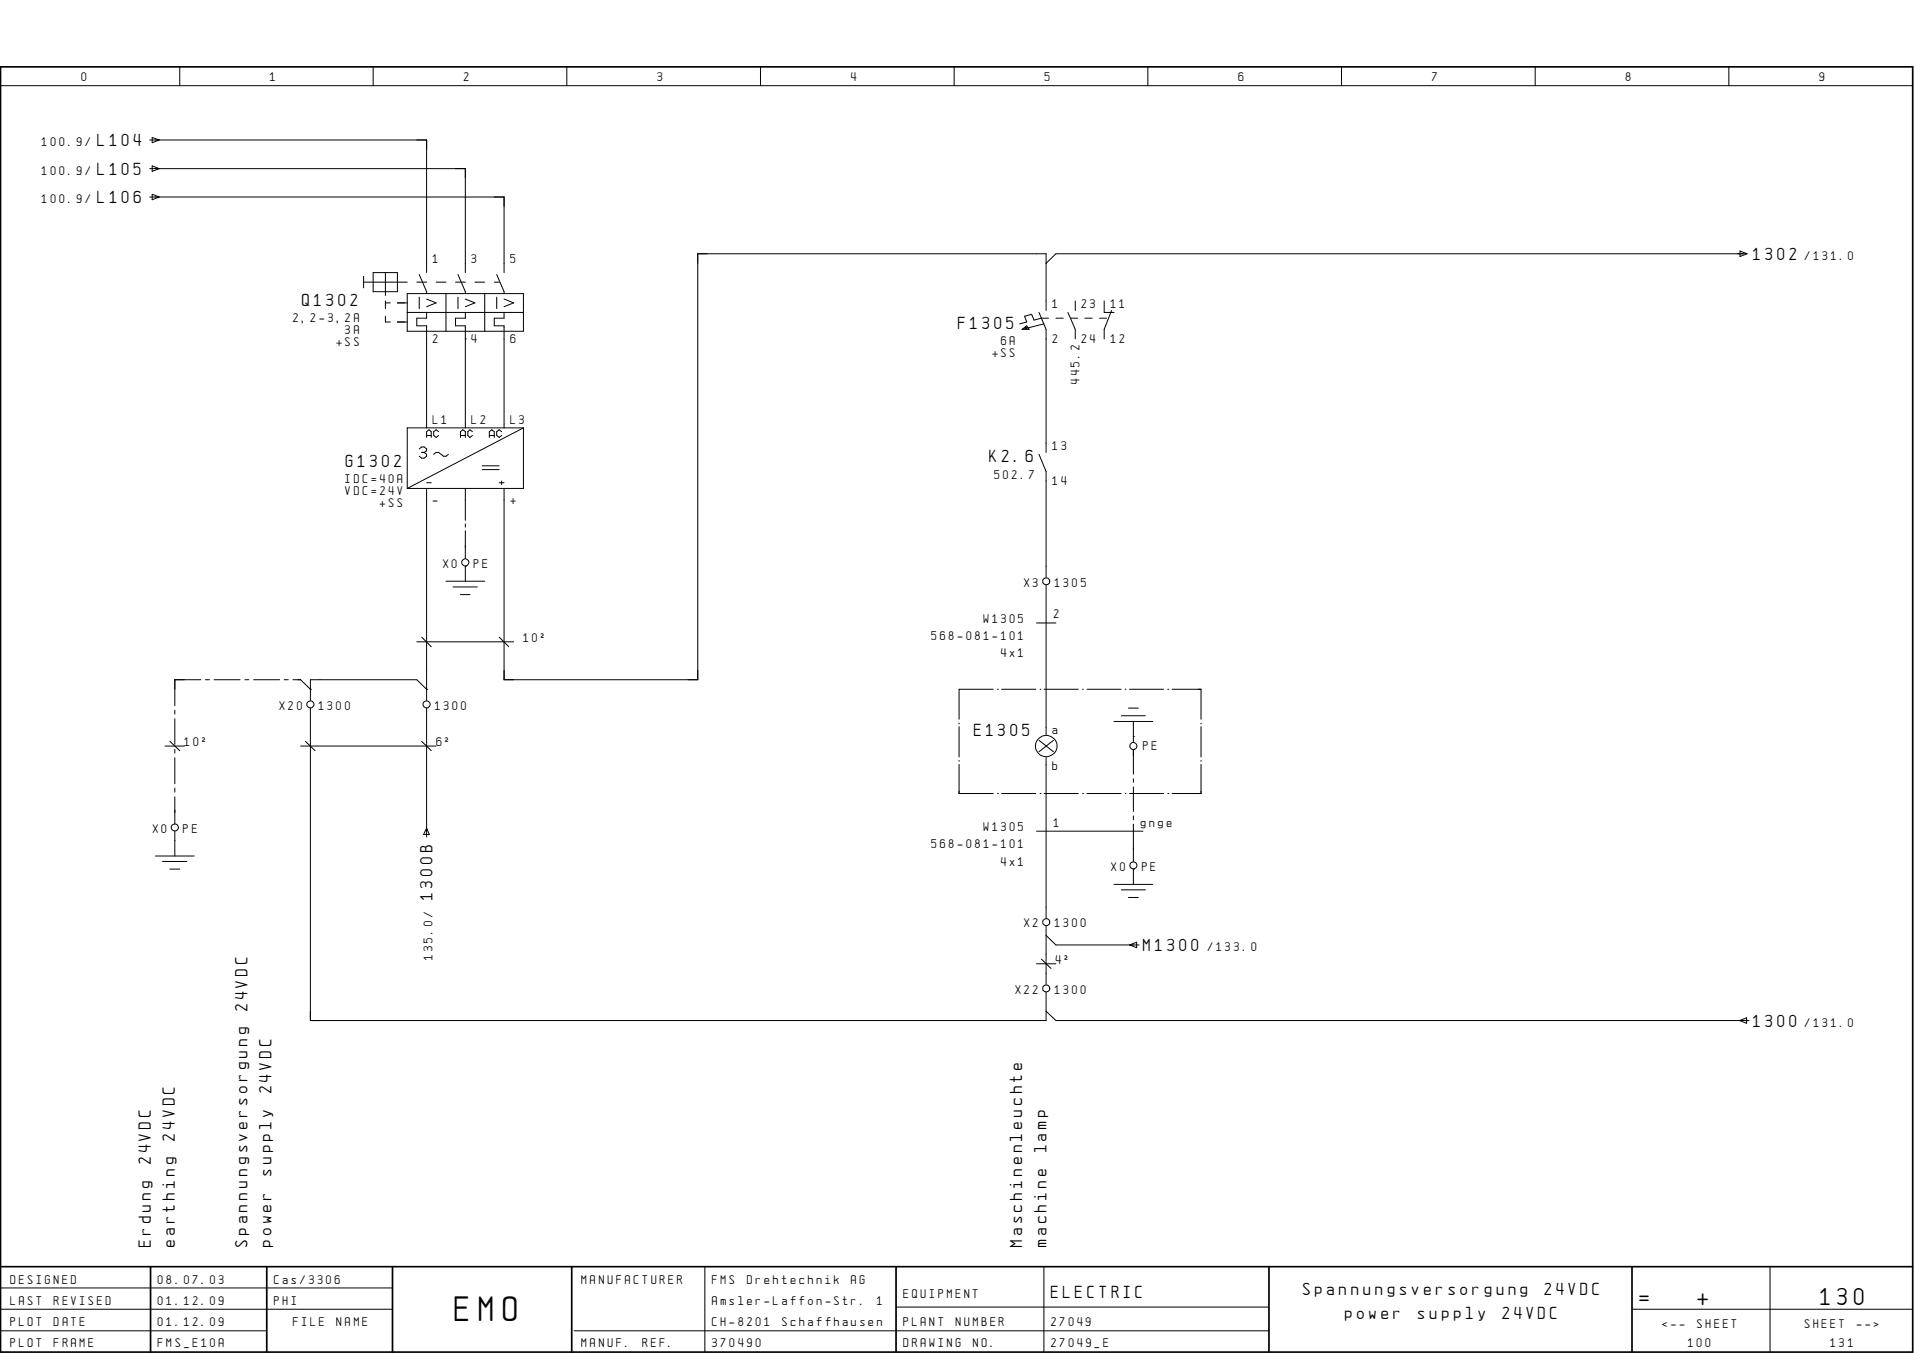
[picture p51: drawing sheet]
<svg xmlns="http://www.w3.org/2000/svg" width="297mm" height="210mm" viewBox="0 0 297 210" stroke-linecap="round" stroke-linejoin="round" font-family="sans-serif">
<defs><g id="words">
<text font-size="4.4" x="70.6" y="205">EMO</text>
<g font-size="3">
<text x="254.4" y="202.4">=</text>
<text x="263.4" y="202.4">+</text>
<text x="282.5" y="202.4">130</text>
</g>
<g font-size="2.2">
<text x="15.2" y="22.7">L104</text>
<text x="15.2" y="27.1">L105</text>
<text x="15.2" y="31.5">L106</text>
<text x="272.1" y="40.3">1302</text>
<text x="46.9" y="47.4">Q1302</text>
<text x="148.7" y="51">F1305</text>
<text x="153.6" y="71.7">K2.6</text>
<text x="53.7" y="72.4">G1302</text>
<text x="151.2" y="114.1">E1305</text>
<text x="67.1" y="139.6" transform="rotate(-90 67.1 139.6)">1300B</text>
<text x="177.4" y="147.5">M1300</text>
<text x="38.4" y="156.8" transform="rotate(-90 38.4 156.8)">24VDC</text>
<text x="272.1" y="159.3">1300</text>
<text x="42.2" y="169.6" transform="rotate(-90 42.2 169.6)">24VDC</text>
<text x="27.1" y="177" transform="rotate(-90 27.1 177)">24VDC</text>
<text x="162.4" y="178.8" transform="rotate(-90 162.4 178.8)">lamp</text>
<text x="23.4" y="180.6" transform="rotate(-90 23.4 180.6)">24VDC</text>
<text x="42.2" y="182.5" transform="rotate(-90 42.2 182.5)">supply</text>
<text x="23.4" y="193.5" transform="rotate(-90 23.4 193.5)">Erdung</text>
<text x="27.1" y="193.5" transform="rotate(-90 27.1 193.5)">earthing</text>
<text x="38.4" y="193.5" transform="rotate(-90 38.4 193.5)">Spannungsversorgung</text>
<text x="42.2" y="193.5" transform="rotate(-90 42.2 193.5)">power</text>
<text x="158.6" y="193.5" transform="rotate(-90 158.6 193.5)">Maschinenleuchte</text>
<text x="162.4" y="193.5" transform="rotate(-90 162.4 193.5)">machine</text>
<text x="163.1" y="201.3">ELECTRIC</text>
<text x="202.2" y="201">Spannungsversorgung</text>
<text x="239.7" y="201">24VDC</text>
<text x="208.8" y="204.6">power</text>
<text x="220" y="204.6">supply</text>
<text x="233.2" y="204.6">24VDC</text>
</g>
<g font-size="1.6">
<text x="12.7" y="12.6">0</text>
<text x="41.9" y="12.6">1</text>
<text x="72" y="12.6">2</text>
<text x="102.1" y="12.6">3</text>
<text x="132.1" y="12.6">4</text>
<text x="162.1" y="12.6">5</text>
<text x="192.2" y="12.6">6</text>
<text x="222.2" y="12.6">7</text>
<text x="252.3" y="12.6">8</text>
<text x="282.4" y="12.6">9</text>
<text x="6.5" y="22.7">100.9/</text>
<text x="6.5" y="27.1">100.9/</text>
<text x="6.5" y="31.5">100.9/</text>
<text x="67.2" y="40.8">1</text>
<text x="73.2" y="40.8">3</text>
<text x="79.2" y="40.8">5</text>
<text x="280.1" y="40.3">/131.0</text>
<text x="163.4" y="47.8">1</text>
<text x="167.8" y="47.8">23</text>
<text x="172.4" y="47.8">11</text>
<text x="45.5" y="50">2,2-3,2A</text>
<text x="52.2" y="53.7">+SS</text>
<text x="53.6" y="51.8">3A</text>
<text x="67.2" y="53.3">2</text>
<text x="73.2" y="53.3">4</text>
<text x="79.2" y="53.3">6</text>
<text x="155.4" y="53.5">6A</text>
<text x="163.4" y="53.3">2</text>
<text x="167.8" y="53.3">24</text>
<text x="172.4" y="53.3">12</text>
<text x="154" y="55.4">+SS</text>
<text x="167.6" y="59.6" transform="rotate(-90 167.6 59.6)">445.2</text>
<text x="67.2" y="65.8">L1</text>
<text x="73.2" y="65.8">L2</text>
<text x="79.2" y="65.8">L3</text>
<text x="163.4" y="69.8">13</text>
<text x="53.6" y="75">IDC=40A</text>
<text x="53.6" y="76.8">VDC=24V</text>
<text x="154.3" y="74.3">502.7</text>
<text x="163.4" y="75.3">14</text>
<text x="59" y="78.7">+SS</text>
<text x="67.2" y="78.2">-</text>
<text x="79.2" y="78.2">+</text>
<text x="68.8" y="88.1">X0</text>
<text x="73.5" y="88.1">PE</text>
<text x="159" y="91">X3</text>
<text x="163.5" y="95.9">2</text>
<text x="163.7" y="91">1305</text>
<text x="81.2" y="99.6">10ý</text>
<text x="144.6" y="99.3">568-081-101</text>
<text x="152.7" y="96.6">W1305</text>
<text x="155.4" y="101.9">4x1</text>
<text x="43.4" y="110.1">X20</text>
<text x="49.5" y="110.1">1300</text>
<text x="67.5" y="110.1">1300</text>
<text x="163.4" y="113.9">a</text>
<text x="28.7" y="115.8">10ý</text>
<text x="67.7" y="115.8">6ý</text>
<text x="163.4" y="119.4">b</text>
<text x="177.4" y="116.4">PE</text>
<text x="23.7" y="129.2">X0</text>
<text x="28.4" y="129.2">PE</text>
<text x="144.6" y="131.6">568-081-101</text>
<text x="152.7" y="129">W1305</text>
<text x="163.5" y="128.2">1</text>
<text x="177" y="128.2">gnge</text>
<text x="155.4" y="134.3">4x1</text>
<text x="172.5" y="135.1">X0</text>
<text x="177.2" y="135.1">PE</text>
<text x="159" y="143.9">X2</text>
<text x="163.7" y="143.9">1300</text>
<text x="67.1" y="148.9" transform="rotate(-90 67.1 148.9)">135.0/</text>
<text x="163.9" y="149.6">4ý</text>
<text x="187.4" y="147.5">/133.0</text>
<text x="157.6" y="154.2">X22</text>
<text x="163.7" y="154.2">1300</text>
<text x="280.1" y="159.3">/131.0</text>
<text x="1.6" y="199.1">DESIGNED</text>
<text x="1.6" y="202.4">LAST</text>
<text x="8.4" y="202.4">REVISED</text>
<text x="24.5" y="199.1">08.07.03</text>
<text x="24.5" y="202.4">01.12.09</text>
<text x="42.5" y="199.1">Cas/3306</text>
<text x="42.5" y="202.4">PHI</text>
<text x="90.3" y="199.1">MANUFACTURER</text>
<text x="110.5" y="202.4">Amsler-Laffon-Str.</text>
<text x="110.5" y="199.1">FMS</text>
<text x="115.9" y="199.1">Drehtechnik</text>
<text x="132.1" y="199.1">AG</text>
<text x="136.1" y="202.4">1</text>
<text x="140.2" y="201.3">EQUIPMENT</text>
<text x="1.6" y="205.7">PLOT</text>
<text x="1.6" y="209">PLOT</text>
<text x="8.4" y="205.7">DATE</text>
<text x="8.4" y="209">FRAME</text>
<text x="24.5" y="205.7">01.12.09</text>
<text x="24.5" y="209">FMS_E10A</text>
<text x="45.5" y="205.7">FILE</text>
<text x="52.2" y="205.7">NAME</text>
<text x="90.3" y="209">MANUF.</text>
<text x="99.7" y="209">REF.</text>
<text x="110.5" y="209">370490</text>
<text x="110.5" y="205.7">CH-8201</text>
<text x="121.4" y="205.7">Schaffhausen</text>
<text x="140.2" y="205.7">PLANT</text>
<text x="140.2" y="209">DRAWING</text>
<text x="148.3" y="205.7">NUMBER</text>
<text x="151" y="209">NO.</text>
<text x="163.1" y="205.7">27049</text>
<text x="163.1" y="209">27049_E</text>
<text x="258" y="206.1">&lt;--</text>
<text x="262" y="209">100</text>
<text x="263.4" y="206.1">SHEET</text>
<text x="280.1" y="206.1">SHEET</text>
<text x="284.1" y="209">131</text>
<text x="288.2" y="206.1">--&gt;</text>
</g>
</g></defs>
<g fill="none" stroke="#000" stroke-width=".16">
<path d="M.1 13.3h296.7M27.9 10.4v2.9M57.9 10.4v2.9M88 10.4v2.9M118 10.4v2.9M148.1 10.4v2.9M178.1 10.4v2.9M208.2 10.4v2.9M238.2 10.4v2.9M268.3 10.4v2.9M23.2 21.7h43v20.6M23.2 26.2h49v16.1"/>
<path d="M23.2 30.6h55v11.7M23.6 21.3l1.1 .4-1.1 .4zM23.6 25.7l1.1 .5-1.1 .4zM23.6 30.1l1.1 .5-1.1 .4zM270 38.9l1.1 .5-1.1 .4zM271.1 39.4h-107.2l-1.6 1.5M56.4 43.8h6.8M56.4 42.9v1.8M57.9 42.3h3.8v3h-3.8zM59.8 47h.8M59.8 49.1v.9h.8M59.8 42.3v3.5"/>
<path d="M59.8 46.7v1.2M61.7 47h1.5M61.7 50h1.5M63.2 45.6h18v5.8h-18zM63.2 48.5h18M64.7 43.8h1.5M65.1 42.6l1.1 2.7v.3M65.1 46.1v1.8M66.2 48.5v.9h-1.5v1.1h1.5v15.9M66.2 46.4l1.5 .6-1.5 .6M67.7 43.8h1.5M69.2 45.6v5.8"/>
<path d="M70.7 43.8h1.5M71.1 42.6l1.1 2.7v.3M71.1 46.1v1.8M72.2 52.6h.1M72.2 48.5v.9h-1.5v1.1h1.5v15.9M72.2 46.4l1.5 .6-1.5 .6M73.7 43.8h1.5M75.2 45.6v5.8M76.7 43.8h.8M77.1 42.6l1.1 2.7v.3M77.1 46.1v1.8M78.2 48.5v.9h-1.5v1.1h1.5v15.9"/>
<path d="M78.2 46.4l1.5 .6-1.5 .6M158.6 51.1l.7-.6 .4 .6zM159 50.8h.3v.3M161.2 48.5l1.1 2.6v19.1M162 50.2l-3.4 .9M162.3 48.2v-8.8h-54v66.1h-30.1v-29.7M162.7 49.4h-1.1l-1.1 .3-.4-.9-1.1 .3 .3 .9-1.1 .2M163.9 49.4h1.1M165.7 48.5l1.2 2.6v1.5M166.1 49.4h1.2M166.9 46.7v1.5M168.4 49.4h1.1"/>
<path d="M170.6 49.4h1.1M171.4 46.7v1.8h1.5M172.5 48.2l-1.1 2.9v1.5M65.1 69.6l.3-.3h.4l.4 .3v.3l-.4 .3M65.4 70.2h.4M65.8 70.2l.4 .3v.3l-.4 .3h-.4l-.3-.3M66.2 67.9v-.9l.4-.3 .3 .3v.9M66.2 75.8v32.9M66.2 67.6h.7M66.2 74.9h.7M67.3 70.5l.4-.3h.4l.7 .6h.4l.4-.3M68.1 67l-.4-.3-.4 .3v.6l.4 .3 .4-.3"/>
<path d="M71.5 67.9v-.9l.3-.3 .4 .3v.9M71.5 67.6h.7M72.2 75.8v4.9M73.3 67l-.4-.3-.3 .3v.6l.3 .3 .4-.3M74.8 72.3h2.7M74.8 72.9h2.7M75.9 67.9v-.9l.4-.3 .4 .3v.9M75.9 67.6h.8M77.5 74.9h.7M77.8 67l-.3-.3-.4 .3v.6l.4 .3 .3-.3M77.8 74.6v.6M81.2 66.4h-18v9.4"/>
<path d="M81.2 66.4v9.4h-18M81.2 66.4l-18 9.4M161.2 70.5l1.1 2.7v16.4M64.7 99.6h15M65.4 98.8l1.5 1.5M69.2 90.2h6M70.3 91.1h3.8M71.5 92.2h1.4M72.2 87.8h.1M72.2 81.3v.5M72.2 82.3v4.4M72.2 87.8v2.4"/>
<path d="M77.5 98.8l1.4 1.5M160.9 96.6h3M162 89.7a.56 .56 0 0 1 .8 .1 .56 .56 0 0 1 0 .8 .59 .59 0 0 1-1-.2v-.4zM162.3 90.8v23.2M25.6 115.7h3M26.4 115l1.5 1.5M27.1 110.2v.6M27.1 111.5v4M27.1 116.2v.6M27.1 117.6v4M31.2 105.5h-4.1v4M31.9 105.5h.6"/>
<path d="M33.2 105.5h4.1M38 105.5h.6M39.4 105.5h4M44.1 105.5h.6M45.5 105.5h1.1l1.6 1.4M46.6 115.7h21.1M47.4 115l1.5 1.5M48.2 106.9h.1M48.2 109.9v48.4h114.1v-4.4M65.4 115l1.5 1.5M66.2 106.9h.1M66.2 106.9l-1.5-1.4h-16.5v3.2"/>
<path d="M66.2 109.9v19.9M148.8 112.2v.1M148.8 112.7v4.7M148.8 118v.1M148.8 118.6v4.5h5.3M154.1 106.9h-5.3v4.7M154.8 106.9h.1M155.4 106.9h5.3M161.2 114.9l2.3 1.7M161.4 106.9h.1M162 106.9h5.3M162.3 117.5v25"/>
<path d="M163.5 114.9l-2.3 1.7M168 106.9h.1M168.7 106.9h5.3M172.9 111.9h6M174 111h3.8M174.6 106.9h.1M175.1 109.9h1.6M175.3 106.9h5.3M175.9 114.3h.1M175.9 111.9v3.3M175.9 116.3v3.8M181.2 106.9h.2"/>
<path d="M181.9 106.9h4.5v4.7M186.4 118.6v4.5h-4.5M186.4 112.2v.1M186.4 112.7v4.7M186.4 118v.1M24.1 132.8h6M25.2 133.6h3.8M26.4 134.8h1.5M27.1 122.3v.6M27.1 123.6v4.2M27.1 128.9v1.4M27.1 130.4v2.4"/>
<path d="M66.2 128.5l.4 1h-.9zM154.8 123.1h.1M155.4 123.1h5.3M160.9 128.9h16.5M161.4 123.1h.1M162 123.1h5.3M168 123.1h.1M168.7 123.1h5.3M172.9 137.2h6M174 138h3.8M174.6 123.1h.1M175.1 139.2h1.6"/>
<path d="M175.3 123.1h5.3M175.9 134.8h.1M175.9 120.8v.6M175.9 122.1v3.8M175.9 126.6v.6M175.9 127.8v5.8M175.9 134.8v2.4M181.2 123.1h.2M160.9 149.5h3M161.6 148.8l1.5 1.4M162 142.6a.55 .55 0 0 1 .8 .2 .55 .55 0 0 1-.2 .8 .55 .55 0 0 1-.8-.3v-.5zM162 152.9a.56 .56 0 0 1 .8 .1 .56 .56 0 0 1 0 .7 .59 .59 0 0 1-1-.1v-.5z"/>
<path d="M162.3 143.6v9.1M162.3 156.9l1.6 1.4h107.5M162.3 145.1l1.6 1.5h12.9M175.3 146.6l1.1-.4v.8zM270 158.3l1.1-.4v.8zM.1 199.8h60.8M109.4 196.5v13.3M162 196.5v13.3M274.7 196.5v13.3M.1 203.1h60.8M.1 206.5h41.3M89.1 206.5h107.8"/>
<path d="M139.1 202.8h57.8M253.3 203.1h43.5"/>
<circle cx="72.2" cy="87.2" r=".55"/>
<circle cx="48.2" cy="109.3" r=".54"/>
<circle cx="66.2" cy="109.3" r=".54"/>
<circle cx="162.4" cy="115.8" r="1.65"/>
<circle cx="175.9" cy="115.7" r=".55"/>
<circle cx="27.1" cy="128.4" r=".54"/>
<circle cx="175.9" cy="134.2" r=".55"/>
</g>
<path d="M.1 10.4h296.7v199.4h-296.7zM.1 196.5h296.7M23.4 196.5v13.3M41.4 196.5v13.3M60.9 196.5v13.3M88.7 196.5v13.3M139.1 196.5v13.3M196.9 196.5v13.3M253.3 196.5v13.3" fill="none" stroke="#000" stroke-width=".26"/>
<use href="#words"/>
</svg>
